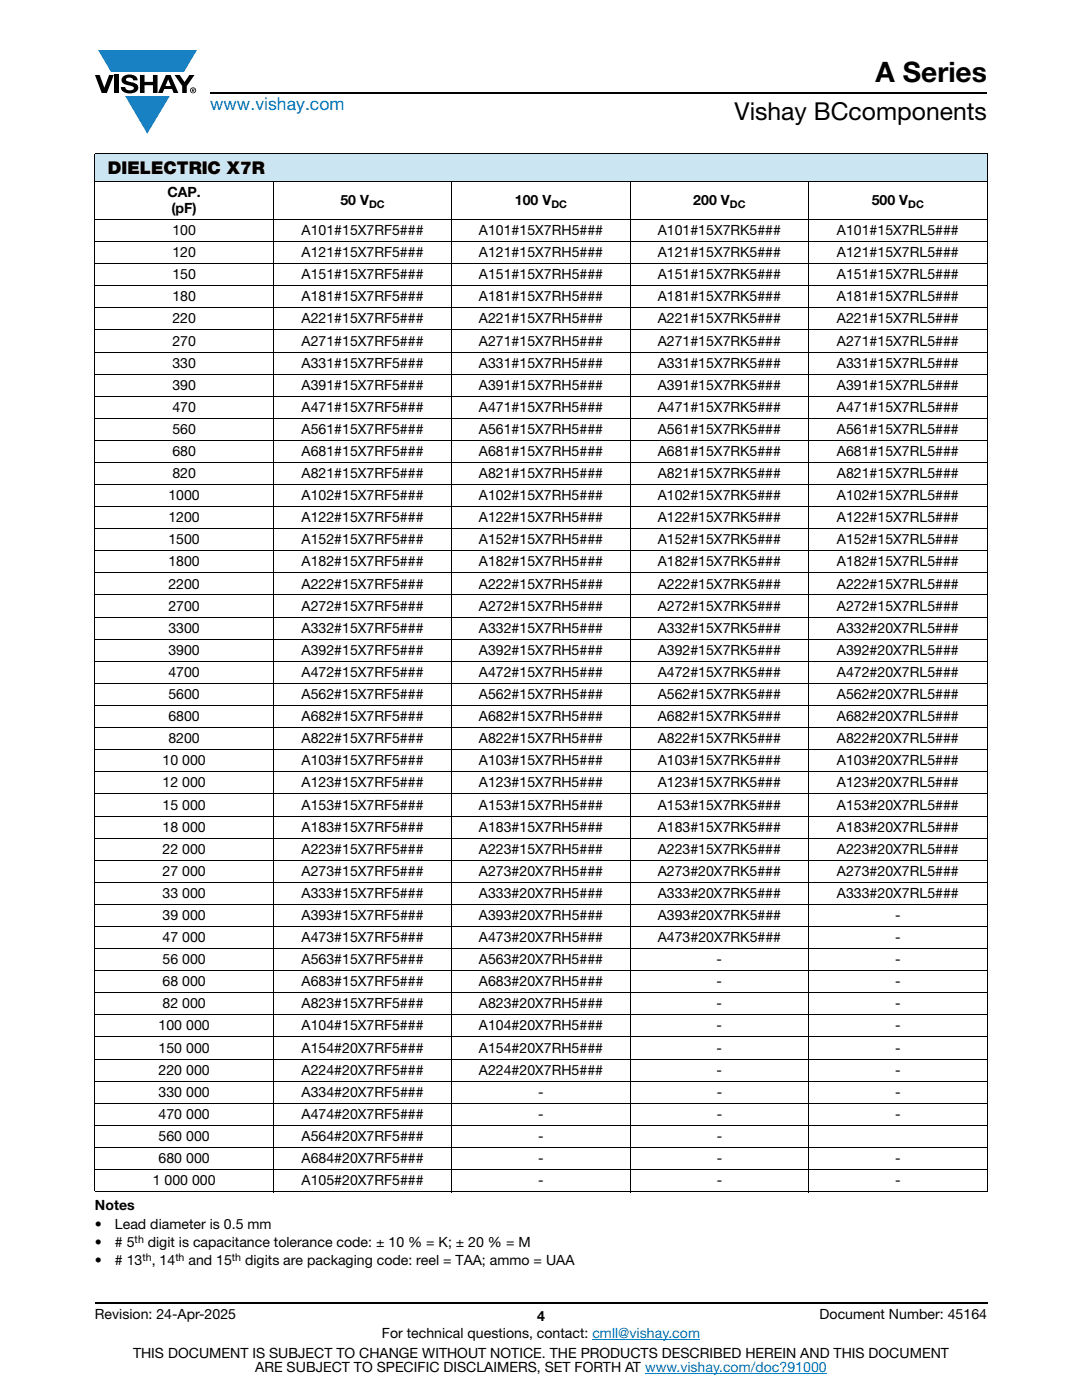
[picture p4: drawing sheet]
<svg xmlns="http://www.w3.org/2000/svg" width="216mm" height="279mm" viewBox="0 0 216 279" stroke-linecap="round" stroke-linejoin="round" font-family="sans-serif">
<defs><g id="words">
<text font-size="5.6" x="174.7" y="16.4">A Series</text>
<text font-size="4.9" x="146.6" y="24">Vishay BCcomponents</text>
<text font-size="3.5" fill="#007ec4" x="42" y="21.9">www.vishay.com</text>
<text font-size="3.5" x="21.5" y="34.8">DIELECTRIC X7R</text>
<g font-size="2.8">
<text x="33.4" y="39.3">CAP.</text>
<text x="67.9" y="40.9">50 V</text>
<text x="102.7" y="40.9">100 V</text>
<text x="138.3" y="40.9">200 V</text>
<text x="173.9" y="40.9">500 V</text>
<text x="34.2" y="42.5">(pF)</text>
<text x="34.4" y="46.9">100</text>
<text x="60.2" y="46.9">A101#15X7RF5###</text>
<text x="95.6" y="46.9">A101#15X7RH5###</text>
<text x="131.2" y="46.9">A101#15X7RK5###</text>
<text x="167" y="46.9">A101#15X7RL5###</text>
<text x="34.4" y="51.3">120</text>
<text x="60.2" y="51.3">A121#15X7RF5###</text>
<text x="95.6" y="51.3">A121#15X7RH5###</text>
<text x="131.2" y="51.3">A121#15X7RK5###</text>
<text x="167" y="51.3">A121#15X7RL5###</text>
<text x="34.4" y="55.7">150</text>
<text x="60.2" y="55.7">A151#15X7RF5###</text>
<text x="95.6" y="55.7">A151#15X7RH5###</text>
<text x="131.2" y="55.7">A151#15X7RK5###</text>
<text x="167" y="55.7">A151#15X7RL5###</text>
<text x="34.4" y="60.1">180</text>
<text x="34.4" y="64.5">220</text>
<text x="60.2" y="60.1">A181#15X7RF5###</text>
<text x="60.2" y="64.5">A221#15X7RF5###</text>
<text x="95.6" y="60.1">A181#15X7RH5###</text>
<text x="95.6" y="64.5">A221#15X7RH5###</text>
<text x="131.2" y="60.1">A181#15X7RK5###</text>
<text x="131.2" y="64.5">A221#15X7RK5###</text>
<text x="167" y="60.1">A181#15X7RL5###</text>
<text x="167" y="64.5">A221#15X7RL5###</text>
<text x="34.4" y="69">270</text>
<text x="60.2" y="69">A271#15X7RF5###</text>
<text x="95.6" y="69">A271#15X7RH5###</text>
<text x="131.2" y="69">A271#15X7RK5###</text>
<text x="167" y="69">A271#15X7RL5###</text>
<text x="34.4" y="73.4">330</text>
<text x="34.4" y="77.8">390</text>
<text x="60.2" y="73.4">A331#15X7RF5###</text>
<text x="60.2" y="77.8">A391#15X7RF5###</text>
<text x="95.6" y="73.4">A331#15X7RH5###</text>
<text x="95.6" y="77.8">A391#15X7RH5###</text>
<text x="131.2" y="73.4">A331#15X7RK5###</text>
<text x="131.2" y="77.8">A391#15X7RK5###</text>
<text x="167" y="73.4">A331#15X7RL5###</text>
<text x="167" y="77.8">A391#15X7RL5###</text>
<text x="34.4" y="82.2">470</text>
<text x="60.2" y="82.2">A471#15X7RF5###</text>
<text x="95.6" y="82.2">A471#15X7RH5###</text>
<text x="131.2" y="82.2">A471#15X7RK5###</text>
<text x="167" y="82.2">A471#15X7RL5###</text>
<text x="34.4" y="86.6">560</text>
<text x="60.2" y="86.6">A561#15X7RF5###</text>
<text x="95.6" y="86.6">A561#15X7RH5###</text>
<text x="131.2" y="86.6">A561#15X7RK5###</text>
<text x="167" y="86.6">A561#15X7RL5###</text>
<text x="34.4" y="91">680</text>
<text x="34.4" y="95.4">820</text>
<text x="60.2" y="91">A681#15X7RF5###</text>
<text x="60.2" y="95.4">A821#15X7RF5###</text>
<text x="95.6" y="91">A681#15X7RH5###</text>
<text x="95.6" y="95.4">A821#15X7RH5###</text>
<text x="131.2" y="91">A681#15X7RK5###</text>
<text x="131.2" y="95.4">A821#15X7RK5###</text>
<text x="167" y="91">A681#15X7RL5###</text>
<text x="167" y="95.4">A821#15X7RL5###</text>
<text x="33.6" y="99.8">1000</text>
<text x="60.2" y="99.8">A102#15X7RF5###</text>
<text x="95.6" y="99.8">A102#15X7RH5###</text>
<text x="131.2" y="99.8">A102#15X7RK5###</text>
<text x="167" y="99.8">A102#15X7RL5###</text>
<text x="33.6" y="104.2">1200</text>
<text x="60.2" y="104.2">A122#15X7RF5###</text>
<text x="95.6" y="104.2">A122#15X7RH5###</text>
<text x="131.2" y="104.2">A122#15X7RK5###</text>
<text x="167" y="104.2">A122#15X7RL5###</text>
<text x="33.6" y="108.6">1500</text>
<text x="33.6" y="113.1">1800</text>
<text x="60.2" y="108.6">A152#15X7RF5###</text>
<text x="60.2" y="113.1">A182#15X7RF5###</text>
<text x="95.6" y="108.6">A152#15X7RH5###</text>
<text x="95.6" y="113.1">A182#15X7RH5###</text>
<text x="131.2" y="108.6">A152#15X7RK5###</text>
<text x="131.2" y="113.1">A182#15X7RK5###</text>
<text x="167" y="108.6">A152#15X7RL5###</text>
<text x="167" y="113.1">A182#15X7RL5###</text>
<text x="33.6" y="117.5">2200</text>
<text x="60.2" y="117.5">A222#15X7RF5###</text>
<text x="95.6" y="117.5">A222#15X7RH5###</text>
<text x="131.2" y="117.5">A222#15X7RK5###</text>
<text x="167" y="117.5">A222#15X7RL5###</text>
<text x="33.6" y="121.9">2700</text>
<text x="60.2" y="121.9">A272#15X7RF5###</text>
<text x="95.6" y="121.9">A272#15X7RH5###</text>
<text x="131.2" y="121.9">A272#15X7RK5###</text>
<text x="167" y="121.9">A272#15X7RL5###</text>
<text x="33.6" y="126.3">3300</text>
<text x="33.6" y="130.7">3900</text>
<text x="60.2" y="126.3">A332#15X7RF5###</text>
<text x="60.2" y="130.7">A392#15X7RF5###</text>
<text x="95.6" y="126.3">A332#15X7RH5###</text>
<text x="95.6" y="130.7">A392#15X7RH5###</text>
<text x="131.2" y="126.3">A332#15X7RK5###</text>
<text x="131.2" y="130.7">A392#15X7RK5###</text>
<text x="167" y="126.3">A332#20X7RL5###</text>
<text x="167" y="130.7">A392#20X7RL5###</text>
<text x="33.6" y="135.1">4700</text>
<text x="60.2" y="135.1">A472#15X7RF5###</text>
<text x="95.6" y="135.1">A472#15X7RH5###</text>
<text x="131.2" y="135.1">A472#15X7RK5###</text>
<text x="167" y="135.1">A472#20X7RL5###</text>
<text x="33.6" y="139.5">5600</text>
<text x="33.6" y="143.9">6800</text>
<text x="60.2" y="139.5">A562#15X7RF5###</text>
<text x="60.2" y="143.9">A682#15X7RF5###</text>
<text x="95.6" y="139.5">A562#15X7RH5###</text>
<text x="95.6" y="143.9">A682#15X7RH5###</text>
<text x="131.2" y="139.5">A562#15X7RK5###</text>
<text x="131.2" y="143.9">A682#15X7RK5###</text>
<text x="167" y="139.5">A562#20X7RL5###</text>
<text x="167" y="143.9">A682#20X7RL5###</text>
<text x="33.6" y="148.3">8200</text>
<text x="60.2" y="148.3">A822#15X7RF5###</text>
<text x="95.6" y="148.3">A822#15X7RH5###</text>
<text x="131.2" y="148.3">A822#15X7RK5###</text>
<text x="167" y="148.3">A822#20X7RL5###</text>
<text x="32.4" y="152.7">10 000</text>
<text x="60.2" y="152.7">A103#15X7RF5###</text>
<text x="95.6" y="152.7">A103#15X7RH5###</text>
<text x="131.2" y="152.7">A103#15X7RK5###</text>
<text x="167" y="152.7">A103#20X7RL5###</text>
<text x="32.4" y="157.1">12 000</text>
<text x="32.4" y="161.6">15 000</text>
<text x="60.2" y="157.1">A123#15X7RF5###</text>
<text x="60.2" y="161.6">A153#15X7RF5###</text>
<text x="95.6" y="157.1">A123#15X7RH5###</text>
<text x="95.6" y="161.6">A153#15X7RH5###</text>
<text x="131.2" y="157.1">A123#15X7RK5###</text>
<text x="131.2" y="161.6">A153#15X7RK5###</text>
<text x="167" y="157.1">A123#20X7RL5###</text>
<text x="167" y="161.6">A153#20X7RL5###</text>
<text x="32.4" y="166">18 000</text>
<text x="60.2" y="166">A183#15X7RF5###</text>
<text x="95.6" y="166">A183#15X7RH5###</text>
<text x="131.2" y="166">A183#15X7RK5###</text>
<text x="167" y="166">A183#20X7RL5###</text>
<text x="32.4" y="170.4">22 000</text>
<text x="60.2" y="170.4">A223#15X7RF5###</text>
<text x="95.6" y="170.4">A223#15X7RH5###</text>
<text x="131.2" y="170.4">A223#15X7RK5###</text>
<text x="167" y="170.4">A223#20X7RL5###</text>
<text x="32.4" y="174.8">27 000</text>
<text x="32.4" y="179.2">33 000</text>
<text x="60.2" y="174.8">A273#15X7RF5###</text>
<text x="60.2" y="179.2">A333#15X7RF5###</text>
<text x="95.6" y="174.8">A273#20X7RH5###</text>
<text x="95.6" y="179.2">A333#20X7RH5###</text>
<text x="131.2" y="174.8">A273#20X7RK5###</text>
<text x="131.2" y="179.2">A333#20X7RK5###</text>
<text x="167" y="174.8">A273#20X7RL5###</text>
<text x="167" y="179.2">A333#20X7RL5###</text>
<text x="32.4" y="183.6">39 000</text>
<text x="60.2" y="183.6">A393#15X7RF5###</text>
<text x="95.6" y="183.6">A393#20X7RH5###</text>
<text x="131.2" y="183.6">A393#20X7RK5###</text>
<text x="178.6" y="183.6">-</text>
<text x="32.4" y="188">47 000</text>
<text x="60.2" y="188">A473#15X7RF5###</text>
<text x="95.6" y="188">A473#20X7RH5###</text>
<text x="131.2" y="188">A473#20X7RK5###</text>
<text x="178.6" y="188">-</text>
<text x="32.4" y="192.4">56 000</text>
<text x="32.4" y="196.8">68 000</text>
<text x="60.2" y="192.4">A563#15X7RF5###</text>
<text x="60.2" y="196.8">A683#15X7RF5###</text>
<text x="95.6" y="192.4">A563#20X7RH5###</text>
<text x="95.6" y="196.8">A683#20X7RH5###</text>
<text x="143" y="192.4">-</text>
<text x="143" y="196.8">-</text>
<text x="178.6" y="192.4">-</text>
<text x="178.6" y="196.8">-</text>
<text x="32.4" y="201.3">82 000</text>
<text x="60.2" y="201.3">A823#15X7RF5###</text>
<text x="95.6" y="201.3">A823#20X7RH5###</text>
<text x="143" y="201.3">-</text>
<text x="178.6" y="201.3">-</text>
<text x="31.6" y="205.7">100 000</text>
<text x="60.2" y="205.7">A104#15X7RF5###</text>
<text x="95.6" y="205.7">A104#20X7RH5###</text>
<text x="143" y="205.7">-</text>
<text x="178.6" y="205.7">-</text>
<text x="31.6" y="210.1">150 000</text>
<text x="31.6" y="214.5">220 000</text>
<text x="60.2" y="210.1">A154#20X7RF5###</text>
<text x="60.2" y="214.5">A224#20X7RF5###</text>
<text x="95.6" y="210.1">A154#20X7RH5###</text>
<text x="95.6" y="214.5">A224#20X7RH5###</text>
<text x="143" y="210.1">-</text>
<text x="143" y="214.5">-</text>
<text x="178.6" y="210.1">-</text>
<text x="178.6" y="214.5">-</text>
<text x="31.6" y="218.9">330 000</text>
<text x="60.2" y="218.9">A334#20X7RF5###</text>
<text x="107.4" y="218.9">-</text>
<text x="143" y="218.9">-</text>
<text x="178.6" y="218.9">-</text>
<text x="31.6" y="223.3">470 000</text>
<text x="31.6" y="227.7">560 000</text>
<text x="60.2" y="223.3">A474#20X7RF5###</text>
<text x="60.2" y="227.7">A564#20X7RF5###</text>
<text x="107.4" y="223.3">-</text>
<text x="107.4" y="227.7">-</text>
<text x="143" y="223.3">-</text>
<text x="143" y="227.7">-</text>
<text x="178.6" y="223.3">-</text>
<text x="31.6" y="232.1">680 000</text>
<text x="60.2" y="232.1">A684#20X7RF5###</text>
<text x="107.4" y="232.1">-</text>
<text x="143" y="232.1">-</text>
<text x="178.6" y="232.1">-</text>
<text x="30.5" y="236.5">1 000 000</text>
<text x="60.2" y="236.5">A105#20X7RF5###</text>
<text x="107.4" y="236.5">-</text>
<text x="143" y="236.5">-</text>
<text x="178.6" y="236.5">-</text>
<text x="18.9" y="241.5">Notes</text>
<text x="18.9" y="245.3">•</text>
<text x="22.9" y="245.3">Lead diameter is 0.5 mm</text>
<text x="18.9" y="248.9">•</text>
<text x="22.9" y="248.9"># 5</text>
<text x="29.5" y="248.9">digit is capacitance tolerance code: ± 10 % = K; ± 20 % = M</text>
<text x="18.9" y="252.4">•</text>
<text x="22.9" y="252.4"># 13 , 14</text>
<text x="37.6" y="252.4">and 15</text>
<text x="48.9" y="252.4">digits are packaging code: reel = TAA; ammo = UAA</text>
<text x="18.9" y="263.3">Revision: 24-Apr-2025</text>
<text x="107.2" y="263.6">4</text>
<text x="163.6" y="263.3">Document Number: 45164</text>
<text x="76.2" y="267.1">For technical questions, contact: cmll@vishay.com</text>
<text x="26.5" y="271">THIS DOCUMENT IS SUBJECT TO CHANGE WITHOUT NOTICE. THE PRODUCTS DESCRIBED HEREIN AND THIS DOCUMENT</text>
<text x="50.9" y="273.8">ARE SUBJECT TO SPECIFIC DISCLAIMERS, SET FORTH AT www.vishay.com/doc?91000</text>
</g>
<g font-size="2.1">
<text x="73.6" y="41.4">DC</text>
<text x="110" y="41.4">DC</text>
<text x="145.6" y="41.4">DC</text>
<text x="181.2" y="41.4">DC</text>
<text x="26.9" y="248">th</text>
<text x="28.4" y="251.6">th</text>
<text x="35" y="251.6">th</text>
<text x="46.3" y="251.6">th</text>
</g>
</g></defs>
<g fill="#147fc3">
<path d="M19.6 10h19.7l-2.6 4.3h-1.1h-13.5z"/>
<path d="M25 19.2h8.9l-4.5 7.5z"/>
</g>
<g fill="#000">
<path d="M18.9 15h1l.9 2.5 1-2.5h.9l-1.4 3.6h-1zM22.9 15h.9v3.6h-.9zM24.6 15.3a2.1 2.1 0 0 1 2.8 .3l.1 .4h-.9a.79 .79 0 0 0-.7-.5 .79 .79 0 0 0-.8 .4l.3 .3 1 .2a1.08 1.08 0 0 1 1.2 1 1.08 1.08 0 0 1-1.1 1.2 1.73 1.73 0 0 1-2.4-1.2h.9a.96 .96 0 0 0 .8 .6 .96 .96 0 0 0 .9-.4 1.31 1.31 0 0 0-1.2-.6 1.03 1.03 0 0 1-1.1-.6 1.03 1.03 0 0 1 .2-1.1zM27.9 15h.9v1.3h1.7v-1.3h.9v3.6h-.9v-1.6h-1.7v1.6h-.9zM34.8 15h1.1l.9 1.4 1-1.4h1l-1.5 2.2v1.4h-.9v-1.4z"/>
<path d="M33.6 15.9l.5 1.3h-1.1zM33.1 15l-1.6 3.6h1l.3-.8h1.5l.3 .8h1l-1.6-3.6z"/>
<path d="M38.4 17.8h.2v.2h-.2zM38.3 17.7v.7h.1v-.3l.4 .3-.2-.3 .2-.2-.1-.2z"/>
<path d="M38.1 18a.46 .46 0 0 1 .9 0 .46 .46 0 0 1-.9 0zM37.9 18a.6 .6 0 0 0 1.2 0 .6 .6 0 0 0-1.2 0z"/>
</g>
<path d="M42 18.6h155M18.9 260h178.1" fill="none" stroke="#000" stroke-width=".36"/>
<path d="M118.2 267.3h21.5M128.7 274h36.3" fill="none" stroke="#007ec4" stroke-width=".2"/>
<path d="M18.9 30.7h178.1v5.5h-178.1z" fill="#cce5f3"/>
<g fill="none" stroke="#000" stroke-width=".2">
<path d="M18.9 30.7h178.1M18.9 36.2h178.1M18.9 30.8v206.9M54.5 36.1v201.8M90.1 36.1v201.8M125.8 36.1v201.8M161.4 36.1v201.8M197 30.8v206.9M18.9 43.8h178.1M18.9 48.2h178.1M18.9 52.6h178.1M18.9 57h178.1"/>
<path d="M18.9 61.4h178.1M18.9 65.8h178.1M18.9 70.3h178.1M18.9 74.7h178.1M18.9 79.1h178.1M18.9 83.5h178.1M18.9 87.9h178.1M18.9 92.3h178.1M18.9 96.7h178.1M18.9 101.1h178.1M18.9 105.5h178.1M18.9 109.9h178.1"/>
<path d="M18.9 114.3h178.1M18.9 118.7h178.1M18.9 123.2h178.1M18.9 127.6h178.1M18.9 132h178.1M18.9 136.4h178.1M18.9 140.8h178.1M18.9 145.2h178.1M18.9 149.6h178.1M18.9 154h178.1M18.9 158.5h178.1M18.9 162.9h178.1"/>
<path d="M18.9 167.3h178.1M18.9 171.7h178.1M18.9 176.1h178.1M18.9 180.5h178.1M18.9 184.9h178.1M18.9 189.3h178.1M18.9 193.7h178.1M18.9 198.1h178.1M18.9 202.5h178.1M18.9 206.9h178.1M18.9 211.4h178.1M18.9 215.8h178.1"/>
<path d="M18.9 220.2h178.1M18.9 224.6h178.1M18.9 229h178.1M18.9 233.4h178.1M18.9 237.8h178.1"/>
</g>
<use href="#words"/>
</svg>
